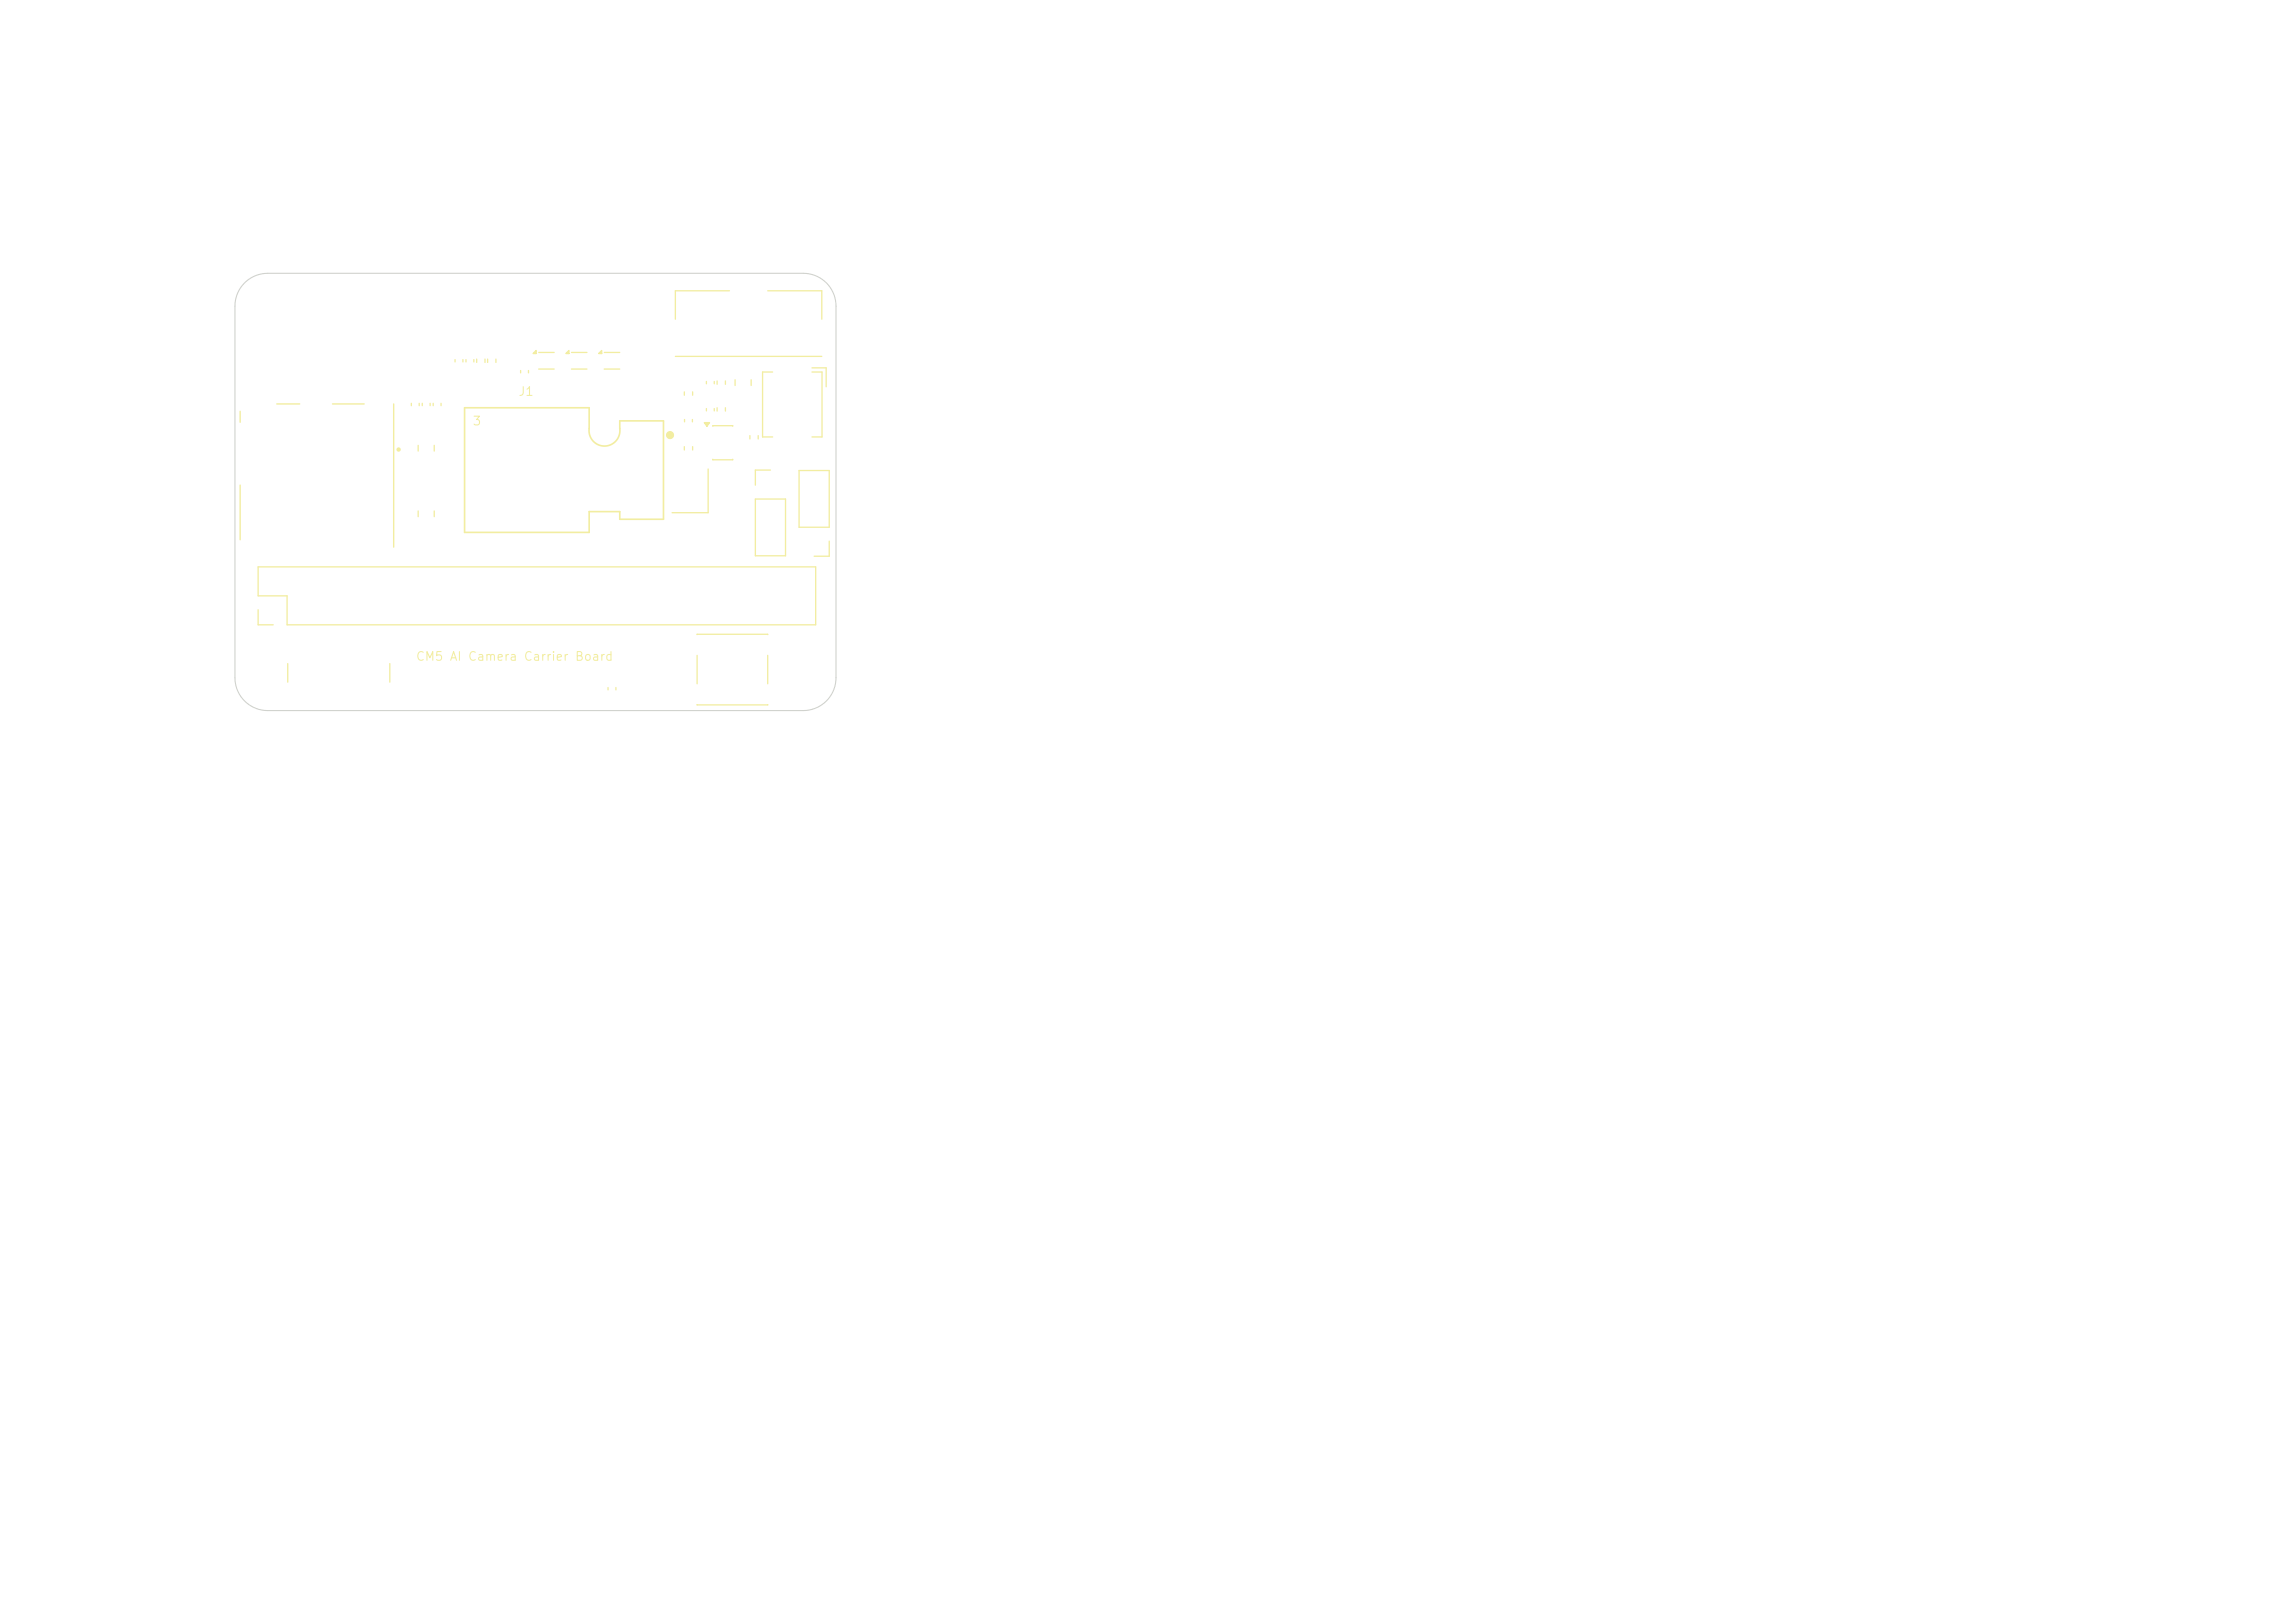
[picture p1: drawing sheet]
<svg xmlns="http://www.w3.org/2000/svg" width="210mm" height="148mm" viewBox="0 0 210 148" stroke-linecap="round" stroke-linejoin="round" font-family="sans-serif">
<defs><g id="words">
<g font-size=".8" fill="#f2eda1">
<text x="43.2" y="39.1">3</text>
<text x="47.4" y="36.4">J1</text>
<text x="38" y="60.6">CM5 AI Camera Carrier Board</text>
</g>
</g></defs>
<path d="M43.6 32.8v.4M44.4 32.8v.4M48.8 32.3l.3-.2v.2zM49.3 33.8h1.4M49.3 32.2h1.4" fill="none" stroke="#f2eda1" stroke-width=".12"/>
<path d="M48.8 32.3l.3-.2v.2z" fill="#f2eda1"/>
<path d="M55.1 32.1v.2h-.3zM55.3 33.8h1.4M55.3 32.2h1.4M61.8 32.6h13.4M66.7 26.6h-4.9v2.6M70.2 26.6h5v2.6M23.6 51.9h51v5.3h-48.3v-2.7h-2.7zM23.6 55.8v1.4h1.4M64.8 42.9v4h-3.3" fill="none" stroke="#f2eda1" stroke-width=".12"/>
<path d="M55.1 32.1v.2h-.3z" fill="#f2eda1"/>
<g fill="none" stroke="#f2eda1" stroke-width=".12">
<path d="M37.6 36.9v.2M38.4 36.9v.2M52.1 32.1v.2h-.3zM52.3 33.8h1.4M52.3 32.2h1.4M62.6 35.8v.4M63.4 35.8v.4M64.6 34.9v.2M65.4 34.9v.2M65.6 37.3v.3M66.4 37.3v.3M68.6 39.8v.4"/>
<path d="M69.4 39.8v.4M38.3 40.7v.6M39.7 40.7v.6M55.6 62.9v.2M56.4 62.9v.2"/>
</g>
<path d="M52.1 32.1v.2h-.3z" fill="#f2eda1"/>
<g fill="none" stroke="#f2eda1" stroke-width=".12">
<path d="M38.6 36.9v.2M39.4 36.9v.2M41.6 32.9v.2M42.4 32.9v.2M42.6 32.9v.2M43.4 32.9v.2M44.6 32.8v.4M45.4 32.8v.4M47.6 33.9v.2M48.4 33.9v.2M62.6 38.4v.2M63.4 38.4v.2"/>
<path d="M64.4 38.7h.5l-.2 .3zM65.2 39h1.8M65.6 34.8v.4M66.4 34.8v.4M67.3 34.7v.6M68.7 34.7v.6M70.7 34h-.9v6h.9M74.3 34h.9v6h-.9M74.3 33.7h1.3v1.7M38.3 46.7v.6M39.7 46.7v.6M65.2 42h1.8"/>
<path d="M69.1 45.7h2.8v5.1h-2.8zM70.5 43h-1.4v1.4M73.1 43h2.8v5.2h-2.8zM75.9 49.5v1.4h-1.4M26.3 60.7v1.7M35.7 60.7v1.7"/>
</g>
<path d="M42.5 37.3h11.4v1.9a1.41 1.41 0 0 0 1.4 1.6 1.41 1.41 0 0 0 1.4-1.6v-.7h4v9h-4v-.7h-2.8v1.9h-11.4z" fill="none" stroke="#f2eda1" stroke-width=".15"/>
<circle cx="61.3" cy="39.8" r=".33" fill="#f2eda1" stroke="#f2eda1" stroke-width=".09"/>
<path d="M64.4 38.7h.5l-.2 .3z" fill="#f2eda1"/>
<path d="M39.6 36.9v.2M40.4 36.9v.2M64.6 37.4v.2M65.4 37.4v.2M62.6 40.9v.3M63.4 40.9v.3M63.8 58.1h6.4M63.8 60v2.6M70.2 60v2.6M63.8 64.5h6.4" fill="none" stroke="#f2eda1" stroke-width=".12"/>
<path d="M22 37.6v1M25.3 36.9h2.1M30.4 36.9h2.9M36 36.9v13.1M22 44.4v5" fill="none" stroke="#f2eda1" stroke-width=".13"/>
<circle cx="36.5" cy="41.1" r=".1" fill="none" stroke="#f2eda1" stroke-width=".2"/>
<path d="M22.4 25.9a3 3 0 0 1 2.1-.9h49a3 3 0 0 1 3 3v34a3 3 0 0 1-3 3h-49a3 3 0 0 1-3-3v-34a3 3 0 0 1 .9-2.1z" fill="none" stroke="#d0d2cd" stroke-width=".1"/>
<use href="#words"/>
</svg>
